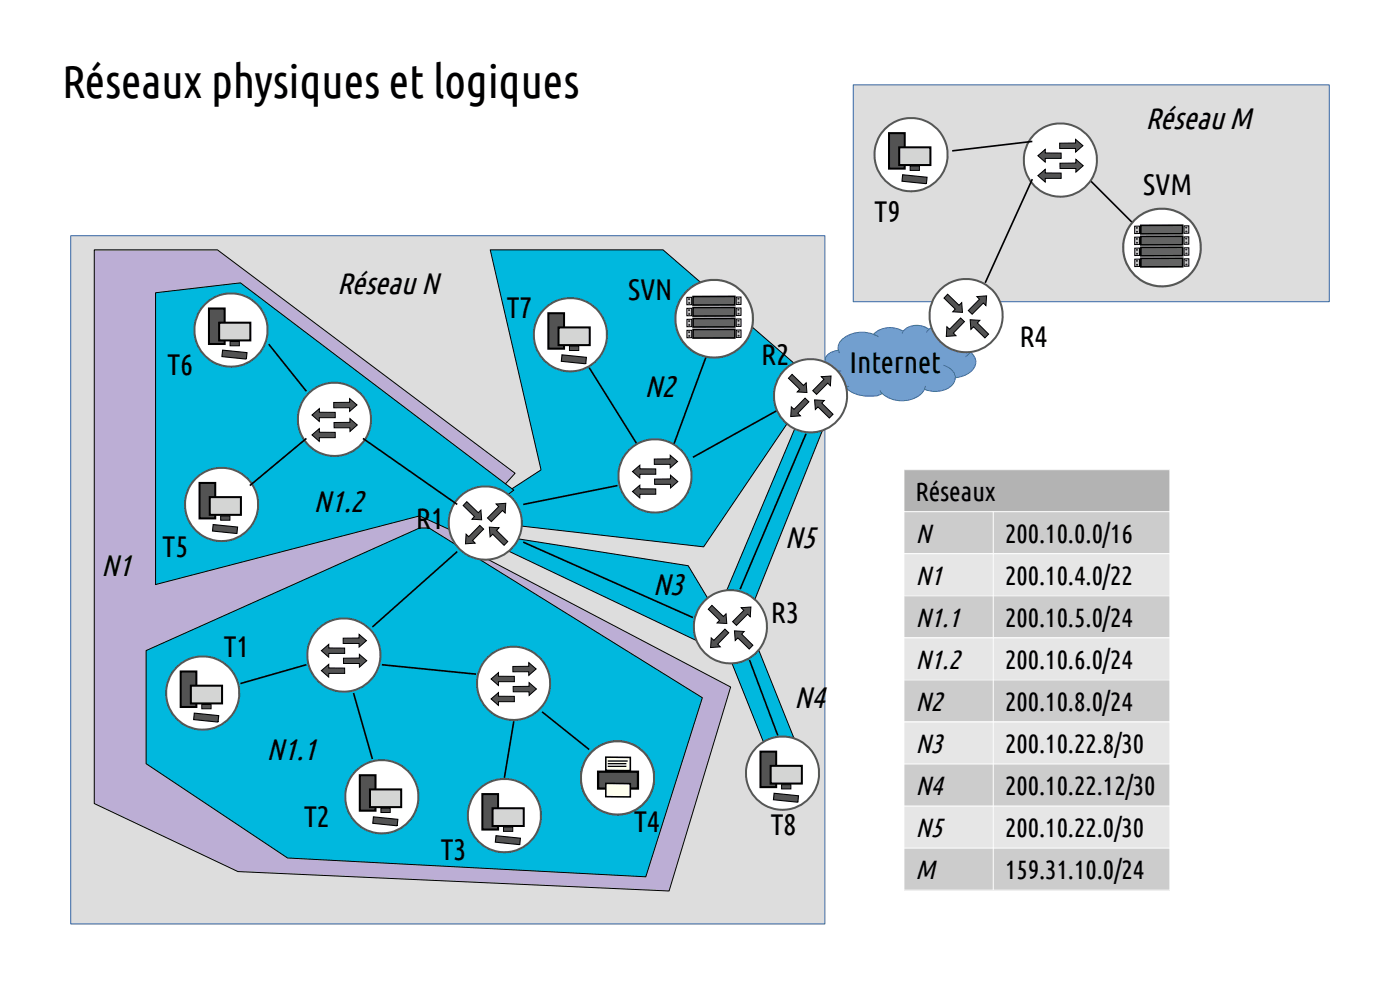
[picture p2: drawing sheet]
<svg xmlns="http://www.w3.org/2000/svg" width="297mm" height="210mm" viewBox="0 0 297 210" stroke-linecap="round" stroke-linejoin="round" font-family="sans-serif">
<defs><g id="words">
<text font-size="9.9" x="13.2" y="20.7">Réseaux physiques et logiques</text>
<g font-size="6.6">
<text x="243" y="27.5">Réseau M</text>
<text x="71.5" y="62.4">Réseau N</text>
<text x="136.7" y="84.2">N2</text>
<text x="66.5" y="108.7">N1.2</text>
<text x="166.5" y="116.2">N5</text>
<text x="21.5" y="122.2">N1</text>
<text x="138.5" y="126.2">N3</text>
<text x="168.5" y="150.2">N4</text>
<text x="56.5" y="161.2">N1.1</text>
</g>
<g font-size="6.3">
<text x="242.5" y="41.5">SVM</text>
<text x="185.5" y="47.2">T9</text>
<text x="133.2" y="63.6">SVN</text>
<text x="107.5" y="67.4">T7</text>
<text x="161.5" y="77.4">R2</text>
<text x="216.2" y="73.6">R4</text>
<text x="35.5" y="79.5">T6</text>
<text x="180.2" y="79">Internet</text>
<text x="88.2" y="112.2">R1</text>
<text x="34.5" y="118.2">T5</text>
<text x="163.5" y="132.2">R3</text>
<text x="47.5" y="139.4">T1</text>
<text x="64.5" y="175.4">T2</text>
<text x="134.5" y="176.4">T4</text>
<text x="163.5" y="177.2">T8</text>
<text x="93.5" y="182.4">T3</text>
</g>
<g font-size="5.8">
<text x="194.2" y="115.1">N</text>
<text x="194.2" y="124">N1</text>
<text x="194.2" y="132.9">N1.1</text>
<text x="194.2" y="141.9">N1.2</text>
<text x="194.2" y="150.8">N2</text>
<text x="194.2" y="159.7">N3</text>
<text x="194.2" y="168.6">N4</text>
<text x="194.2" y="177.5">N5</text>
<text x="194.2" y="186.4">M</text>
</g>
<g font-size="5.6">
<text x="194.2" y="106.2">Réseaux</text>
<text x="213.2" y="115.1">200.10.0.0/16</text>
<text x="213.2" y="124">200.10.4.0/22</text>
<text x="213.2" y="132.9">200.10.5.0/24</text>
<text x="213.2" y="141.9">200.10.6.0/24</text>
<text x="213.2" y="150.8">200.10.8.0/24</text>
<text x="213.2" y="159.7">200.10.22.8/30</text>
<text x="213.2" y="168.6">200.10.22.12/30</text>
<text x="213.2" y="177.5">200.10.22.0/30</text>
<text x="213.2" y="186.4">159.31.10.0/24</text>
</g>
</g></defs>
<path d="M178.8 71.9a6.7 6.7 0 0 1 6.5-1 5.1 5.1 0 0 1 6.3-.6 4.1 4.1 0 0 1 5.4-.4 4.6 4.6 0 0 1 6.1 .6l.2 .5a2.86 2.86 0 0 1 2.8 3.2l-.2 .5a2.53 2.53 0 0 1-.1 4.3 6.2 6.2 0 0 1-3.2 1.1 3.3 3.3 0 0 1-3.4 2.9h-1.8l-1.3-.4a5.8 5.8 0 0 1-6.8 2.1l-1.2-.5-.9-.7-.4 .1a7.5 7.5 0 0 1-7.5-1.5 3.3 3.3 0 0 1-3.5-1.7 1.8 1.8 0 0 1 .8-2 1.91 1.91 0 0 1-1.6-1.9 1.91 1.91 0 0 1 1.6-1.9l1.3-.3a2.32 2.32 0 0 1 .9-2.4z" fill-rule="evenodd" fill="#729fcf"/>
<path d="M176.6 78.4l1 .3h.9M177.9 74.3l.2 .6M178.8 71.9a6.7 6.7 0 0 1 6.5-1 5.1 5.1 0 0 1 6.3-.6 4.1 4.1 0 0 1 5.4-.4 4.6 4.6 0 0 1 6.1 .6l.2 .5a2.86 2.86 0 0 1 2.8 3.2l-.2 .5a2.53 2.53 0 0 1-.1 4.3 6.2 6.2 0 0 1-3.2 1.1 3.3 3.3 0 0 1-3.4 2.9h-1.8l-1.3-.4a5.8 5.8 0 0 1-6.8 2.1l-1.2-.5-.9-.7-.4 .1a7.5 7.5 0 0 1-7.5-1.5 3.3 3.3 0 0 1-3.5-1.7 1.8 1.8 0 0 1 .8-2 1.91 1.91 0 0 1-1.6-1.9 1.91 1.91 0 0 1 1.6-1.9l1.3-.3a2.32 2.32 0 0 1 .9-2.4zM185.3 70.9l1.1 .6M191.6 70.3l-.3 .5M197 69.9l-.4 .6M200.2 77.5a3.1 3.1 0 0 1 2.5 2.6M203.3 71l.1 .5M205.9 74.7l-1.1 1M180.1 81.9l-.8 .2M186.7 82.8l.5 .7M196.3 81.9l-.2 .7" fill="none" stroke="#3465a4" stroke-width=".21"/>
<path d="M15 50h160v146h-160z" fill-rule="evenodd" fill="#ddd"/>
<path d="M15 50h160v146h-160z" fill="none" stroke="#3465a4" stroke-width=".21"/>
<path d="M20 53h26.1l63.2 47.4-13.1 14.4 58.8 30.9-13.1 43.3-91.4-4.1-30.5-14.4z" fill-rule="evenodd" fill="#bcaed5"/>
<path d="M20 53h26.1l63.2 47.4-13.1 14.4 58.8 30.9-13.1 43.3-91.4-4.1-30.5-14.4z" fill="none" stroke="#000" stroke-width=".21"/>
<path d="M169 90h6l-16 40-6-2z" fill-rule="evenodd" fill="#00b8de"/>
<path d="M169 90h6l-16 40-6-2z" fill="none" stroke="#000" stroke-width=".21"/>
<path d="M155 140l6-2 8 20-6 2z" fill-rule="evenodd" fill="#00b8de"/>
<path d="M155 140l6-2 8 20-6 2z" fill="none" stroke="#000" stroke-width=".21"/>
<path d="M106 116l2-2 38 6 6 10-4 6z" fill-rule="evenodd" fill="#00b8de"/>
<path d="M106 116l2-2 38 6 6 10-4 6z" fill="none" stroke="#000" stroke-width=".21"/>
<path d="M104 53h36.7l32.3 28-23.7 35-41-4.7-4.3-4.6 10.8-7z" fill-rule="evenodd" fill="#00b8de"/>
<path d="M104 53h36.7l32.3 28-23.7 35-41-4.7-4.3-4.6 10.8-7z" fill="none" stroke="#000" stroke-width=".21"/>
<path d="M33 62.1l18-2.1 58 44-12 9.1-8-3.7-56 14.6z" fill-rule="evenodd" fill="#00b8de"/>
<path d="M33 62.1l18-2.1 58 44-12 9.1-8-3.7-56 14.6z" fill="none" stroke="#000" stroke-width=".21"/>
<path d="M31 138l58-26h2l58 36-12 38-76-4-30-20z" fill-rule="evenodd" fill="#00b8de"/>
<path d="M31 138l58-26h2l58 36-12 38-76-4-30-20z" fill="none" stroke="#000" stroke-width=".21"/>
<circle cx="43" cy="147" r="7.8" fill="#fff"/>
<circle cx="43" cy="147" r="7.8" fill="none" stroke="#555854" stroke-width=".43"/>
<path d="M38.3 142.4h3.4v7.6h-3.4z" fill-rule="evenodd" fill="#535353"/>
<path d="M38.3 142.4h3.4v7.6h-3.4z" fill="none" stroke="#000" stroke-width=".43"/>
<path d="M40.5 145.5h6.6v3.7h-6.6z" fill-rule="evenodd" fill="#d4d5d4"/>
<path d="M40.5 145.5h6.6v3.7h-6.6z" fill="none" stroke="#000" stroke-width=".43"/>
<path d="M41.2 151.3l5.2 .5-.1 1.4-5.2-.6z" fill-rule="evenodd" fill="#535353"/>
<path d="M41.2 151.3l5.2 .5-.1 1.4-5.2-.6z" fill="none" stroke="#000" stroke-width=".23"/>
<path d="M42.8 149.4h2v1h-2z" fill-rule="evenodd" fill="#535353"/>
<path d="M42.8 149.4h2v1h-2z" fill="none" stroke="#000" stroke-width=".21"/>
<path d="M57 73l8 10" fill="none" stroke="#000" stroke-width=".35"/>
<circle cx="73" cy="139" r="7.8" fill="#fff"/>
<circle cx="73" cy="139" r="7.8" fill="none" stroke="#555854" stroke-width=".43"/>
<path d="M72.9 139.6h3.3v-.8l1.6 1.4-1.5 1.3-.1-.8h-3.3z" fill-rule="evenodd" fill="#535353"/>
<path d="M72.9 139.6h3.3v-.8l1.6 1.4-1.5 1.3-.1-.8h-3.3z" fill="none" stroke="#000" stroke-width=".21"/>
<path d="M68.2 138l1.5-1.3 .1 .8h3.3v1.1h-3.3l-.1 .8z" fill-rule="evenodd" fill="#535353"/>
<path d="M68.2 138l1.5-1.3 .1 .8h3.3v1.1h-3.3l-.1 .8z" fill="none" stroke="#000" stroke-width=".21"/>
<path d="M68.2 142.3l1.5-1.4 .1 .8h3.3v1.1h-3.3l-.1 .8z" fill-rule="evenodd" fill="#535353"/>
<path d="M68.2 142.3l1.5-1.4 .1 .8h3.3v1.1h-3.3l-.1 .8z" fill="none" stroke="#000" stroke-width=".21"/>
<path d="M72.8 135.4l3.4-.1v-.7l1.5 1.3-1.5 1.4v-.8h-3.4z" fill-rule="evenodd" fill="#535353"/>
<path d="M72.8 135.4l3.4-.1v-.7l1.5 1.3-1.5 1.4v-.8h-3.4z" fill="none" stroke="#000" stroke-width=".21"/>
<circle cx="103" cy="111" r="7.8" fill="#fff"/>
<circle cx="103" cy="111" r="7.8" fill="none" stroke="#555854" stroke-width=".43"/>
<path d="M98.9 113.3l.5 .5 2.4-2.3 .8 .7-2.4 2.5 .6 .5-2.1 .2z" fill-rule="evenodd" fill="#535353"/>
<path d="M98.9 113.3l.5 .5 2.4-2.3 .8 .7-2.4 2.5 .6 .5-2.1 .2z" fill="none" stroke="#000" stroke-width=".21"/>
<path d="M105.2 106.9l2.1-.1-.1 2-.6-.5-2.4 2.4-.8-.8 2.4-2.4z" fill-rule="evenodd" fill="#535353"/>
<path d="M105.2 106.9l2.1-.1-.1 2-.6-.5-2.4 2.4-.8-.8 2.4-2.4z" fill="none" stroke="#000" stroke-width=".21"/>
<path d="M103.8 111.8l2.1 .2-.6 .5 2.4 2.4-.8 .8-2.4-2.4-.5 .6z" fill-rule="evenodd" fill="#535353"/>
<path d="M103.8 111.8l2.1 .2-.6 .5 2.4 2.4-.8 .8-2.4-2.4-.5 .6z" fill="none" stroke="#000" stroke-width=".21"/>
<path d="M99 106.4l2.5 2.4 .5-.6 .2 2.1-2.1-.2 .5-.5-2.3-2.4z" fill-rule="evenodd" fill="#535353"/>
<path d="M99 106.4l2.5 2.4 .5-.6 .2 2.1-2.1-.2 .5-.5-2.3-2.4z" fill="none" stroke="#000" stroke-width=".21"/>
<circle cx="81" cy="169" r="7.8" fill="#fff"/>
<circle cx="81" cy="169" r="7.8" fill="none" stroke="#555854" stroke-width=".43"/>
<path d="M76.3 164.4h3.4v7.6h-3.4z" fill-rule="evenodd" fill="#535353"/>
<path d="M76.3 164.4h3.4v7.6h-3.4z" fill="none" stroke="#000" stroke-width=".43"/>
<path d="M78.5 167.5h6.6v3.7h-6.6z" fill-rule="evenodd" fill="#d4d5d4"/>
<path d="M78.5 167.5h6.6v3.7h-6.6z" fill="none" stroke="#000" stroke-width=".43"/>
<path d="M79.2 173.3l5.2 .5-.1 1.4-5.2-.6z" fill-rule="evenodd" fill="#535353"/>
<path d="M79.2 173.3l5.2 .5-.1 1.4-5.2-.6z" fill="none" stroke="#000" stroke-width=".23"/>
<path d="M80.8 171.4h2v1h-2z" fill-rule="evenodd" fill="#535353"/>
<path d="M80.8 171.4h2v1h-2z" fill="none" stroke="#000" stroke-width=".21"/>
<circle cx="109" cy="145" r="7.8" fill="#fff"/>
<circle cx="109" cy="145" r="7.8" fill="none" stroke="#555854" stroke-width=".43"/>
<path d="M108.9 145.6h3.3v-.8l1.6 1.4-1.5 1.3-.1-.8h-3.3z" fill-rule="evenodd" fill="#535353"/>
<path d="M108.9 145.6h3.3v-.8l1.6 1.4-1.5 1.3-.1-.8h-3.3z" fill="none" stroke="#000" stroke-width=".21"/>
<path d="M104.2 144l1.5-1.3 .1 .8h3.3v1.1h-3.3l-.1 .8z" fill-rule="evenodd" fill="#535353"/>
<path d="M104.2 144l1.5-1.3 .1 .8h3.3v1.1h-3.3l-.1 .8z" fill="none" stroke="#000" stroke-width=".21"/>
<path d="M104.2 148.3l1.5-1.4 .1 .8h3.3v1.1h-3.3l-.1 .8z" fill-rule="evenodd" fill="#535353"/>
<path d="M104.2 148.3l1.5-1.4 .1 .8h3.3v1.1h-3.3l-.1 .8z" fill="none" stroke="#000" stroke-width=".21"/>
<path d="M108.8 141.4l3.4-.1v-.7l1.5 1.3-1.5 1.4v-.8h-3.4z" fill-rule="evenodd" fill="#535353"/>
<path d="M108.8 141.4l3.4-.1v-.7l1.5 1.3-1.5 1.4v-.8h-3.4z" fill="none" stroke="#000" stroke-width=".21"/>
<circle cx="107" cy="173" r="7.8" fill="#fff"/>
<circle cx="107" cy="173" r="7.8" fill="none" stroke="#555854" stroke-width=".43"/>
<path d="M102.3 168.4h3.4v7.6h-3.4z" fill-rule="evenodd" fill="#535353"/>
<path d="M102.3 168.4h3.4v7.6h-3.4z" fill="none" stroke="#000" stroke-width=".43"/>
<path d="M104.5 171.5h6.6v3.7h-6.6z" fill-rule="evenodd" fill="#d4d5d4"/>
<path d="M104.5 171.5h6.6v3.7h-6.6z" fill="none" stroke="#000" stroke-width=".43"/>
<path d="M105.2 177.3l5.2 .5-.1 1.4-5.2-.6z" fill-rule="evenodd" fill="#535353"/>
<path d="M105.2 177.3l5.2 .5-.1 1.4-5.2-.6z" fill="none" stroke="#000" stroke-width=".23"/>
<path d="M106.8 175.4h2v1h-2z" fill-rule="evenodd" fill="#535353"/>
<path d="M106.8 175.4h2v1h-2z" fill="none" stroke="#000" stroke-width=".21"/>
<circle cx="71" cy="89" r="7.8" fill="#fff"/>
<circle cx="71" cy="89" r="7.8" fill="none" stroke="#555854" stroke-width=".43"/>
<path d="M70.9 89.6h3.3v-.8l1.6 1.4-1.6 1.3v-.8h-3.3z" fill-rule="evenodd" fill="#535353"/>
<path d="M70.9 89.6h3.3v-.8l1.6 1.4-1.6 1.3v-.8h-3.3z" fill="none" stroke="#000" stroke-width=".21"/>
<path d="M66.2 88l1.5-1.3v.8h3.4v1.1h-3.4v.8z" fill-rule="evenodd" fill="#535353"/>
<path d="M66.2 88l1.5-1.3v.8h3.4v1.1h-3.4v.8z" fill="none" stroke="#000" stroke-width=".21"/>
<path d="M66.2 92.3l1.5-1.4v.8h3.4v1.1h-3.4v.8z" fill-rule="evenodd" fill="#535353"/>
<path d="M66.2 92.3l1.5-1.4v.8h3.4v1.1h-3.4v.8z" fill="none" stroke="#000" stroke-width=".21"/>
<path d="M70.8 85.4l3.4-.1v-.7l1.5 1.3-1.5 1.4v-.8h-3.4z" fill-rule="evenodd" fill="#535353"/>
<path d="M70.8 85.4l3.4-.1v-.7l1.5 1.3-1.5 1.4v-.8h-3.4z" fill="none" stroke="#000" stroke-width=".21"/>
<circle cx="47" cy="107" r="7.8" fill="#fff"/>
<circle cx="47" cy="107" r="7.8" fill="none" stroke="#555854" stroke-width=".43"/>
<path d="M42.3 102.4h3.4v7.6h-3.4z" fill-rule="evenodd" fill="#535353"/>
<path d="M42.3 102.4h3.4v7.6h-3.4z" fill="none" stroke="#000" stroke-width=".43"/>
<path d="M44.5 105.5h6.6v3.7h-6.6z" fill-rule="evenodd" fill="#d4d5d4"/>
<path d="M44.5 105.5h6.6v3.7h-6.6z" fill="none" stroke="#000" stroke-width=".43"/>
<path d="M45.2 111.3l5.2 .5-.1 1.4-5.2-.6z" fill-rule="evenodd" fill="#535353"/>
<path d="M45.2 111.3l5.2 .5-.1 1.4-5.2-.6z" fill="none" stroke="#000" stroke-width=".23"/>
<path d="M46.8 109.4h2v1h-2z" fill-rule="evenodd" fill="#535353"/>
<path d="M46.8 109.4h2v1h-2z" fill="none" stroke="#000" stroke-width=".21"/>
<circle cx="49" cy="70" r="7.8" fill="#fff"/>
<circle cx="49" cy="70" r="7.8" fill="none" stroke="#555854" stroke-width=".43"/>
<path d="M44.3 65.4h3.4v7.6h-3.4z" fill-rule="evenodd" fill="#535353"/>
<path d="M44.3 65.4h3.4v7.6h-3.4z" fill="none" stroke="#000" stroke-width=".43"/>
<path d="M46.5 68.5h6.6v3.7h-6.6z" fill-rule="evenodd" fill="#d4d5d4"/>
<path d="M46.5 68.5h6.6v3.7h-6.6z" fill="none" stroke="#000" stroke-width=".43"/>
<path d="M47.2 74.3l5.2 .5-.1 1.4-5.2-.6z" fill-rule="evenodd" fill="#535353"/>
<path d="M47.2 74.3l5.2 .5-.1 1.4-5.2-.6z" fill="none" stroke="#000" stroke-width=".23"/>
<path d="M48.8 72.4h2v1h-2z" fill-rule="evenodd" fill="#535353"/>
<path d="M48.8 72.4h2v1h-2z" fill="none" stroke="#000" stroke-width=".21"/>
<path d="M65 93l-12 10M77 93l20 14M97 117l-18 16M65 141l-14 4M75 147l4 14M81 141l20 2M109 153l-2 12" fill="none" stroke="#000" stroke-width=".35"/>
<circle cx="131" cy="165" r="7.8" fill="#fff"/>
<circle cx="131" cy="165" r="7.8" fill="none" stroke="#555854" stroke-width=".43"/>
<path d="M126.9 163.7h8.4v3.6h-8.4z" fill-rule="evenodd" fill="#535353"/>
<path d="M126.9 163.7h8.4v3.6h-8.4z" fill="none" stroke="#000" stroke-width=".47"/>
<path d="M128.5 160.6l5.2 .1v2.8l-5.2-.1z" fill-rule="evenodd" fill="#ffffef"/>
<path d="M128.5 160.6l5.2 .1v2.8l-5.2-.1z" fill="none" stroke="#000" stroke-width=".33"/>
<path d="M128.9 161.4h4.3" fill="none" stroke="#000" stroke-width=".28"/>
<path d="M128.9 162h4M128.9 162.6h4" fill="none" stroke="#000" stroke-width=".27"/>
<path d="M128.5 166.2h5.2v2.8h-5.2z" fill-rule="evenodd" fill="#ffffef"/>
<path d="M128.5 166.2h5.2v2.8h-5.2z" fill="none" stroke="#000" stroke-width=".33"/>
<path d="M115 151l10 8" fill="none" stroke="#000" stroke-width=".35"/>
<circle cx="139" cy="101" r="7.8" fill="#fff"/>
<circle cx="139" cy="101" r="7.8" fill="none" stroke="#555854" stroke-width=".43"/>
<path d="M138.9 101.6h3.3v-.8l1.6 1.4-1.6 1.3v-.8h-3.3z" fill-rule="evenodd" fill="#535353"/>
<path d="M138.9 101.6h3.3v-.8l1.6 1.4-1.6 1.3v-.8h-3.3z" fill="none" stroke="#000" stroke-width=".21"/>
<path d="M134.2 100l1.5-1.3v.8h3.4v1.1h-3.4v.8z" fill-rule="evenodd" fill="#535353"/>
<path d="M134.2 100l1.5-1.3v.8h3.4v1.1h-3.4v.8z" fill="none" stroke="#000" stroke-width=".21"/>
<path d="M134.2 104.3l1.5-1.4v.8h3.4v1.1h-3.4v.8z" fill-rule="evenodd" fill="#535353"/>
<path d="M134.2 104.3l1.5-1.4v.8h3.4v1.1h-3.4v.8z" fill="none" stroke="#000" stroke-width=".21"/>
<path d="M138.8 97.4l3.4-.1v-.7l1.5 1.3-1.5 1.4v-.8h-3.4z" fill-rule="evenodd" fill="#535353"/>
<path d="M138.8 97.4l3.4-.1v-.7l1.5 1.3-1.5 1.4v-.8h-3.4z" fill="none" stroke="#000" stroke-width=".21"/>
<circle cx="121" cy="71" r="7.8" fill="#fff"/>
<circle cx="121" cy="71" r="7.8" fill="none" stroke="#555854" stroke-width=".43"/>
<path d="M116.3 66.4h3.4v7.6h-3.4z" fill-rule="evenodd" fill="#535353"/>
<path d="M116.3 66.4h3.4v7.6h-3.4z" fill="none" stroke="#000" stroke-width=".43"/>
<path d="M118.5 69.5h6.6v3.7h-6.6z" fill-rule="evenodd" fill="#d4d5d4"/>
<path d="M118.5 69.5h6.6v3.7h-6.6z" fill="none" stroke="#000" stroke-width=".43"/>
<path d="M119.2 75.3l5.2 .5-.1 1.4-5.2-.6z" fill-rule="evenodd" fill="#535353"/>
<path d="M119.2 75.3l5.2 .5-.1 1.4-5.2-.6z" fill="none" stroke="#000" stroke-width=".23"/>
<path d="M120.8 73.4h2v1h-2z" fill-rule="evenodd" fill="#535353"/>
<path d="M120.8 73.4h2v1h-2z" fill="none" stroke="#000" stroke-width=".21"/>
<path d="M125 78l10 16M165 87l-18 10M131 103l-20 4" fill="none" stroke="#000" stroke-width=".35"/>
<circle cx="155" cy="133" r="7.8" fill="#fff"/>
<circle cx="155" cy="133" r="7.8" fill="none" stroke="#555854" stroke-width=".43"/>
<path d="M150.9 135.3l.5 .5 2.4-2.3 .8 .7-2.3 2.5 .5 .5-2 .2z" fill-rule="evenodd" fill="#535353"/>
<path d="M150.9 135.3l.5 .5 2.4-2.3 .8 .7-2.3 2.5 .5 .5-2 .2z" fill="none" stroke="#000" stroke-width=".21"/>
<path d="M157.2 128.9l2.1-.1-.1 2-.6-.5-2.4 2.4-.8-.8 2.4-2.4z" fill-rule="evenodd" fill="#535353"/>
<path d="M157.2 128.9l2.1-.1-.1 2-.6-.5-2.4 2.4-.8-.8 2.4-2.4z" fill="none" stroke="#000" stroke-width=".21"/>
<path d="M155.8 133.8l2.1 .2-.6 .5 2.4 2.4-.8 .8-2.4-2.4-.5 .6z" fill-rule="evenodd" fill="#535353"/>
<path d="M155.8 133.8l2.1 .2-.6 .5 2.4 2.4-.8 .8-2.4-2.4-.5 .6z" fill="none" stroke="#000" stroke-width=".21"/>
<path d="M151 128.4l2.5 2.4 .5-.6 .2 2.1-2.1-.2 .6-.5-2.4-2.4z" fill-rule="evenodd" fill="#535353"/>
<path d="M151 128.4l2.5 2.4 .5-.6 .2 2.1-2.1-.2 .6-.5-2.4-2.4z" fill="none" stroke="#000" stroke-width=".21"/>
<path d="M171 92l-14 33M111 115l36 16" fill="none" stroke="#000" stroke-width=".35"/>
<circle cx="166" cy="164" r="7.8" fill="#fff"/>
<circle cx="166" cy="164" r="7.8" fill="none" stroke="#555854" stroke-width=".43"/>
<path d="M161.3 159.4h3.4v7.6h-3.4z" fill-rule="evenodd" fill="#535353"/>
<path d="M161.3 159.4h3.4v7.6h-3.4z" fill="none" stroke="#000" stroke-width=".43"/>
<path d="M163.5 162.5h6.6v3.7h-6.6z" fill-rule="evenodd" fill="#d4d5d4"/>
<path d="M163.5 162.5h6.6v3.7h-6.6z" fill="none" stroke="#000" stroke-width=".43"/>
<path d="M164.2 168.3l5.2 .5-.1 1.4-5.2-.6z" fill-rule="evenodd" fill="#535353"/>
<path d="M164.2 168.3l5.2 .5-.1 1.4-5.2-.6z" fill="none" stroke="#000" stroke-width=".23"/>
<path d="M165.8 166.4h2v1h-2z" fill-rule="evenodd" fill="#535353"/>
<path d="M165.8 166.4h2v1h-2z" fill="none" stroke="#000" stroke-width=".21"/>
<path d="M159 140l6 16" fill="none" stroke="#000" stroke-width=".35"/>
<circle cx="172" cy="84" r="7.8" fill="#fff"/>
<circle cx="172" cy="84" r="7.8" fill="none" stroke="#555854" stroke-width=".43"/>
<path d="M167.9 86.3l.5 .5 2.4-2.3 .8 .7-2.3 2.5 .5 .5-2 .2z" fill-rule="evenodd" fill="#535353"/>
<path d="M167.9 86.3l.5 .5 2.4-2.3 .8 .7-2.3 2.5 .5 .5-2 .2z" fill="none" stroke="#000" stroke-width=".21"/>
<path d="M174.2 79.9l2.1-.1-.1 2-.6-.5-2.4 2.4-.8-.8 2.4-2.4z" fill-rule="evenodd" fill="#535353"/>
<path d="M174.2 79.9l2.1-.1-.1 2-.6-.5-2.4 2.4-.8-.8 2.4-2.4z" fill="none" stroke="#000" stroke-width=".21"/>
<path d="M172.8 84.8l2.1 .2-.6 .5 2.4 2.4-.8 .8-2.4-2.4-.5 .6z" fill-rule="evenodd" fill="#535353"/>
<path d="M172.8 84.8l2.1 .2-.6 .5 2.4 2.4-.8 .8-2.4-2.4-.5 .6z" fill="none" stroke="#000" stroke-width=".21"/>
<path d="M168 79.4l2.5 2.4 .5-.6 .2 2.1-2.1-.2 .6-.5-2.4-2.4z" fill-rule="evenodd" fill="#535353"/>
<path d="M168 79.4l2.5 2.4 .5-.6 .2 2.1-2.1-.2 .6-.5-2.4-2.4z" fill="none" stroke="#000" stroke-width=".21"/>
<path d="M191.7 99.6h56.5v8.9h-56.5z" fill-rule="evenodd" fill="#b3b3b3"/>
<g fill="#ccc">
<path d="M191.7 108.5h19v9h-19z" fill-rule="evenodd"/>
<path d="M210.7 108.5h37.5v9h-37.5z" fill-rule="evenodd"/>
</g>
<g fill="#e6e6e6">
<path d="M191.7 117.5h19v8.9h-19z" fill-rule="evenodd"/>
<path d="M210.7 117.5h37.5v8.9h-37.5z" fill-rule="evenodd"/>
</g>
<g fill="#ccc">
<path d="M191.7 126.4h19v8.9h-19z" fill-rule="evenodd"/>
<path d="M210.7 126.4h37.5v8.9h-37.5z" fill-rule="evenodd"/>
</g>
<g fill="#e6e6e6">
<path d="M191.7 135.3h19v8.9h-19z" fill-rule="evenodd"/>
<path d="M210.7 135.3h37.5v8.9h-37.5z" fill-rule="evenodd"/>
</g>
<g fill="#ccc">
<path d="M191.7 144.2h19v8.9h-19z" fill-rule="evenodd"/>
<path d="M210.7 144.2h37.5v8.9h-37.5z" fill-rule="evenodd"/>
</g>
<g fill="#e6e6e6">
<path d="M191.7 153.1h19v9h-19z" fill-rule="evenodd"/>
<path d="M210.7 153.1h37.5v9h-37.5z" fill-rule="evenodd"/>
</g>
<g fill="#ccc">
<path d="M191.7 162.1h19v8.9h-19z" fill-rule="evenodd"/>
<path d="M210.7 162.1h37.5v8.9h-37.5z" fill-rule="evenodd"/>
</g>
<g fill="#e6e6e6">
<path d="M191.7 171h19v8.9h-19z" fill-rule="evenodd"/>
<path d="M210.7 171h37.5v8.9h-37.5z" fill-rule="evenodd"/>
</g>
<g fill="#ccc">
<path d="M191.7 179.9h19v8.9h-19z" fill-rule="evenodd"/>
<path d="M210.7 179.9h37.5v8.9h-37.5z" fill-rule="evenodd"/>
</g>
<g fill="none" stroke="#fff" stroke-width=".21">
<path d="M248.2 99.6v89.2M248.2 99.6h-56.5v89.2M191.7 108.5h56.5M191.7 117.5h56.5M210.7 108.5v80.3M191.7 126.4h56.5M191.7 135.3h56.5M191.7 144.2h56.5M191.7 153.1h56.5M191.7 162.1h56.5M191.7 171h56.5M191.7 179.9h56.5"/>
<path d="M191.7 188.8h56.5"/>
</g>
<path d="M181 18h101v46h-101z" fill-rule="evenodd" fill="#ddd"/>
<path d="M181 18h101v46h-101z" fill="none" stroke="#3465a4" stroke-width=".21"/>
<path d="M231 38l10 10" fill="none" stroke="#000" stroke-width=".35"/>
<circle cx="225" cy="34" r="7.8" fill="#fff"/>
<circle cx="225" cy="34" r="7.8" fill="none" stroke="#555854" stroke-width=".43"/>
<path d="M224.9 34.6h3.3v-.8l1.6 1.4-1.5 1.3-.1-.8h-3.3z" fill-rule="evenodd" fill="#535353"/>
<path d="M224.9 34.6h3.3v-.8l1.6 1.4-1.5 1.3-.1-.8h-3.3z" fill="none" stroke="#000" stroke-width=".21"/>
<path d="M220.2 33l1.5-1.3 .1 .8h3.3v1.1h-3.3l-.1 .8z" fill-rule="evenodd" fill="#535353"/>
<path d="M220.2 33l1.5-1.3 .1 .8h3.3v1.1h-3.3l-.1 .8z" fill="none" stroke="#000" stroke-width=".21"/>
<path d="M220.2 37.3l1.5-1.4 .1 .8h3.3v1.1h-3.3l-.1 .8z" fill-rule="evenodd" fill="#535353"/>
<path d="M220.2 37.3l1.5-1.4 .1 .8h3.3v1.1h-3.3l-.1 .8z" fill="none" stroke="#000" stroke-width=".21"/>
<path d="M224.8 30.4l3.4-.1v-.7l1.5 1.3-1.5 1.4v-.8h-3.4z" fill-rule="evenodd" fill="#535353"/>
<path d="M224.8 30.4l3.4-.1v-.7l1.5 1.3-1.5 1.4v-.8h-3.4z" fill="none" stroke="#000" stroke-width=".21"/>
<circle cx="193.3" cy="32.8" r="7.8" fill="#fff"/>
<circle cx="193.3" cy="32.8" r="7.8" fill="none" stroke="#555854" stroke-width=".43"/>
<path d="M188.6 28.2h3.3v7.6h-3.3z" fill-rule="evenodd" fill="#535353"/>
<path d="M188.6 28.2h3.3v7.6h-3.3z" fill="none" stroke="#000" stroke-width=".43"/>
<path d="M190.8 31.3h6.6v3.7h-6.6z" fill-rule="evenodd" fill="#d4d5d4"/>
<path d="M190.8 31.3h6.6v3.7h-6.6z" fill="none" stroke="#000" stroke-width=".43"/>
<path d="M191.5 37.1l5.2 .5-.2 1.4-5.2-.6z" fill-rule="evenodd" fill="#535353"/>
<path d="M191.5 37.1l5.2 .5-.2 1.4-5.2-.6z" fill="none" stroke="#000" stroke-width=".23"/>
<path d="M193.1 35.2h2v1h-2z" fill-rule="evenodd" fill="#535353"/>
<path d="M193.1 35.2h2v1h-2z" fill="none" stroke="#000" stroke-width=".21"/>
<path d="M219 38l-10 22M219 30l-17 2" fill="none" stroke="#000" stroke-width=".35"/>
<circle cx="205" cy="67" r="7.8" fill="#fff"/>
<circle cx="205" cy="67" r="7.8" fill="none" stroke="#555854" stroke-width=".43"/>
<path d="M200.9 69.3l.5 .5 2.4-2.3 .8 .7-2.4 2.5 .6 .5-2.1 .2z" fill-rule="evenodd" fill="#535353"/>
<path d="M200.9 69.3l.5 .5 2.4-2.3 .8 .7-2.4 2.5 .6 .5-2.1 .2z" fill="none" stroke="#000" stroke-width=".21"/>
<path d="M207.2 62.9l2.1-.1-.1 2-.6-.5-2.4 2.4-.8-.8 2.4-2.4z" fill-rule="evenodd" fill="#535353"/>
<path d="M207.2 62.9l2.1-.1-.1 2-.6-.5-2.4 2.4-.8-.8 2.4-2.4z" fill="none" stroke="#000" stroke-width=".21"/>
<path d="M205.8 67.8l2.1 .2-.6 .5 2.4 2.4-.8 .8-2.4-2.4-.5 .6z" fill-rule="evenodd" fill="#535353"/>
<path d="M205.8 67.8l2.1 .2-.6 .5 2.4 2.4-.8 .8-2.4-2.4-.5 .6z" fill="none" stroke="#000" stroke-width=".21"/>
<path d="M201 62.4l2.5 2.4 .5-.6 .2 2.1-2.1-.2 .6-.5-2.4-2.4z" fill-rule="evenodd" fill="#535353"/>
<path d="M201 62.4l2.5 2.4 .5-.6 .2 2.1-2.1-.2 .6-.5-2.4-2.4z" fill="none" stroke="#000" stroke-width=".21"/>
<circle cx="131" cy="165" r="7.8" fill="#fff"/>
<circle cx="131" cy="165" r="7.8" fill="none" stroke="#555854" stroke-width=".43"/>
<path d="M126.9 163.7h8.4v3.6h-8.4z" fill-rule="evenodd" fill="#535353"/>
<path d="M126.9 163.7h8.4v3.6h-8.4z" fill="none" stroke="#000" stroke-width=".47"/>
<path d="M128.5 160.6l5.2 .1v2.8l-5.2-.1z" fill-rule="evenodd" fill="#ffffef"/>
<path d="M128.5 160.6l5.2 .1v2.8l-5.2-.1z" fill="none" stroke="#000" stroke-width=".33"/>
<path d="M128.9 161.4h4.3" fill="none" stroke="#000" stroke-width=".28"/>
<path d="M128.9 162h4M128.9 162.6h4" fill="none" stroke="#000" stroke-width=".27"/>
<path d="M128.5 166.2h5.2v2.8h-5.2z" fill-rule="evenodd" fill="#ffffef"/>
<path d="M128.5 166.2h5.2v2.8h-5.2z" fill="none" stroke="#000" stroke-width=".33"/>
<circle cx="246.5" cy="52.5" r="8.2" fill="#fff"/>
<circle cx="246.5" cy="52.5" r="8.2" fill="none" stroke="#555854" stroke-width=".45"/>
<path d="M242 54.8h8.9v1.8h-8.9z" fill-rule="evenodd" fill="#646464"/>
<path d="M242 54.8h8.9v1.8h-8.9z" fill="none" stroke="#000" stroke-width=".34"/>
<path d="M240.7 55h1v1.5l-1 .1z" fill-rule="evenodd" fill="#c8c8c8"/>
<path d="M240.7 55h1v1.5l-1 .1z" fill="none" stroke="#000" stroke-width=".21"/>
<circle cx="241.2" cy="55.3" r=".11" fill="#1e1e1e"/>
<circle cx="241.2" cy="55.3" r=".11" fill="none" stroke="#282828" stroke-width=".21"/>
<circle cx="241.2" cy="56.2" r=".1" fill="#1e1e1e"/>
<circle cx="241.2" cy="56.2" r=".1" fill="none" stroke="#282828" stroke-width=".21"/>
<path d="M251.2 54.9h1v1.6h-1z" fill-rule="evenodd" fill="#c8c8c8"/>
<path d="M251.2 54.9h1v1.6h-1z" fill="none" stroke="#000" stroke-width=".21"/>
<circle cx="251.7" cy="55.3" r=".1" fill="#1e1e1e"/>
<circle cx="251.7" cy="55.3" r=".1" fill="none" stroke="#282828" stroke-width=".21"/>
<circle cx="251.7" cy="56.1" r=".1" fill="#1e1e1e"/>
<circle cx="251.7" cy="56.1" r=".1" fill="none" stroke="#282828" stroke-width=".21"/>
<path d="M242 52.5l8.9-.1v1.9h-8.9z" fill-rule="evenodd" fill="#646464"/>
<path d="M242 52.5l8.9-.1v1.9h-8.9z" fill="none" stroke="#000" stroke-width=".34"/>
<path d="M240.7 52.6h1v1.6h-1z" fill-rule="evenodd" fill="#c8c8c8"/>
<path d="M240.7 52.6h1v1.6h-1z" fill="none" stroke="#000" stroke-width=".21"/>
<circle cx="241.2" cy="53" r=".1" fill="#1e1e1e"/>
<circle cx="241.2" cy="53" r=".1" fill="none" stroke="#282828" stroke-width=".21"/>
<circle cx="241.2" cy="53.8" r=".1" fill="#1e1e1e"/>
<circle cx="241.2" cy="53.8" r=".1" fill="none" stroke="#282828" stroke-width=".21"/>
<path d="M251.2 52.6h1v1.5l-1 .1z" fill-rule="evenodd" fill="#c8c8c8"/>
<path d="M251.2 52.6h1v1.5l-1 .1z" fill="none" stroke="#000" stroke-width=".21"/>
<circle cx="251.7" cy="52.9" r=".11" fill="#1e1e1e"/>
<circle cx="251.7" cy="52.9" r=".11" fill="none" stroke="#282828" stroke-width=".21"/>
<circle cx="251.7" cy="53.8" r=".1" fill="#1e1e1e"/>
<circle cx="251.7" cy="53.8" r=".1" fill="none" stroke="#282828" stroke-width=".21"/>
<path d="M242 50.1h8.9v1.8l-8.9 .1z" fill-rule="evenodd" fill="#646464"/>
<path d="M242 50.1h8.9v1.8l-8.9 .1z" fill="none" stroke="#000" stroke-width=".34"/>
<path d="M240.7 50.3h1v1.6h-1z" fill-rule="evenodd" fill="#c8c8c8"/>
<path d="M240.7 50.3h1v1.6h-1z" fill="none" stroke="#000" stroke-width=".21"/>
<circle cx="241.2" cy="50.7" r=".1" fill="#1e1e1e"/>
<circle cx="241.2" cy="50.7" r=".1" fill="none" stroke="#282828" stroke-width=".21"/>
<circle cx="241.2" cy="51.5" r=".1" fill="#1e1e1e"/>
<circle cx="241.2" cy="51.5" r=".1" fill="none" stroke="#282828" stroke-width=".21"/>
<path d="M251.2 50.3l1-.1v1.6h-1z" fill-rule="evenodd" fill="#c8c8c8"/>
<path d="M251.2 50.3l1-.1v1.6h-1z" fill="none" stroke="#000" stroke-width=".21"/>
<circle cx="251.7" cy="50.6" r=".1" fill="#1e1e1e"/>
<circle cx="251.7" cy="50.6" r=".1" fill="none" stroke="#282828" stroke-width=".21"/>
<circle cx="251.7" cy="51.4" r=".1" fill="#1e1e1e"/>
<circle cx="251.7" cy="51.4" r=".1" fill="none" stroke="#282828" stroke-width=".21"/>
<path d="M242 47.8h8.9v1.8h-8.9z" fill-rule="evenodd" fill="#646464"/>
<path d="M242 47.8h8.9v1.8h-8.9z" fill="none" stroke="#000" stroke-width=".34"/>
<path d="M240.7 48h1v1.5l-1 .1z" fill-rule="evenodd" fill="#c8c8c8"/>
<path d="M240.7 48h1v1.5l-1 .1z" fill="none" stroke="#000" stroke-width=".21"/>
<circle cx="241.2" cy="48.4" r=".1" fill="#1e1e1e"/>
<circle cx="241.2" cy="48.4" r=".1" fill="none" stroke="#282828" stroke-width=".21"/>
<circle cx="241.2" cy="49.2" r=".1" fill="#1e1e1e"/>
<circle cx="241.2" cy="49.2" r=".1" fill="none" stroke="#282828" stroke-width=".21"/>
<path d="M251.2 47.9h1v1.6h-1z" fill-rule="evenodd" fill="#c8c8c8"/>
<path d="M251.2 47.9h1v1.6h-1z" fill="none" stroke="#000" stroke-width=".21"/>
<circle cx="251.7" cy="48.3" r=".1" fill="#1e1e1e"/>
<circle cx="251.7" cy="48.3" r=".1" fill="none" stroke="#282828" stroke-width=".21"/>
<circle cx="251.7" cy="49.1" r=".1" fill="#1e1e1e"/>
<circle cx="251.7" cy="49.1" r=".1" fill="none" stroke="#282828" stroke-width=".21"/>
<path d="M150 75.1l-7 19" fill="none" stroke="#000" stroke-width=".35"/>
<circle cx="151.5" cy="67.6" r="8.2" fill="#fff"/>
<circle cx="151.5" cy="67.6" r="8.2" fill="none" stroke="#555854" stroke-width=".45"/>
<path d="M147 69.9h8.9v1.8h-8.9z" fill-rule="evenodd" fill="#646464"/>
<path d="M147 69.9h8.9v1.8h-8.9z" fill="none" stroke="#000" stroke-width=".34"/>
<path d="M145.7 70.1h1v1.5l-1 .1z" fill-rule="evenodd" fill="#c8c8c8"/>
<path d="M145.7 70.1h1v1.5l-1 .1z" fill="none" stroke="#000" stroke-width=".21"/>
<circle cx="146.2" cy="70.4" r=".11" fill="#1e1e1e"/>
<circle cx="146.2" cy="70.4" r=".11" fill="none" stroke="#282828" stroke-width=".21"/>
<circle cx="146.2" cy="71.3" r=".1" fill="#1e1e1e"/>
<circle cx="146.2" cy="71.3" r=".1" fill="none" stroke="#282828" stroke-width=".21"/>
<path d="M156.2 70h1v1.6h-1z" fill-rule="evenodd" fill="#c8c8c8"/>
<path d="M156.2 70h1v1.6h-1z" fill="none" stroke="#000" stroke-width=".21"/>
<circle cx="156.7" cy="70.4" r=".1" fill="#1e1e1e"/>
<circle cx="156.7" cy="70.4" r=".1" fill="none" stroke="#282828" stroke-width=".21"/>
<circle cx="156.7" cy="71.2" r=".1" fill="#1e1e1e"/>
<circle cx="156.7" cy="71.2" r=".1" fill="none" stroke="#282828" stroke-width=".21"/>
<path d="M147 67.6l8.9-.1v1.9h-8.9z" fill-rule="evenodd" fill="#646464"/>
<path d="M147 67.6l8.9-.1v1.9h-8.9z" fill="none" stroke="#000" stroke-width=".34"/>
<path d="M145.7 67.7h1v1.6h-1z" fill-rule="evenodd" fill="#c8c8c8"/>
<path d="M145.7 67.7h1v1.6h-1z" fill="none" stroke="#000" stroke-width=".21"/>
<circle cx="146.2" cy="68.1" r=".1" fill="#1e1e1e"/>
<circle cx="146.2" cy="68.1" r=".1" fill="none" stroke="#282828" stroke-width=".21"/>
<circle cx="146.2" cy="68.9" r=".1" fill="#1e1e1e"/>
<circle cx="146.2" cy="68.9" r=".1" fill="none" stroke="#282828" stroke-width=".21"/>
<path d="M156.2 67.7h1v1.5l-1 .1z" fill-rule="evenodd" fill="#c8c8c8"/>
<path d="M156.2 67.7h1v1.5l-1 .1z" fill="none" stroke="#000" stroke-width=".21"/>
<circle cx="156.7" cy="68" r=".11" fill="#1e1e1e"/>
<circle cx="156.7" cy="68" r=".11" fill="none" stroke="#282828" stroke-width=".21"/>
<circle cx="156.7" cy="68.9" r=".1" fill="#1e1e1e"/>
<circle cx="156.7" cy="68.9" r=".1" fill="none" stroke="#282828" stroke-width=".21"/>
<path d="M147 65.2h8.9v1.8l-8.9 .1z" fill-rule="evenodd" fill="#646464"/>
<path d="M147 65.2h8.9v1.8l-8.9 .1z" fill="none" stroke="#000" stroke-width=".34"/>
<path d="M145.7 65.4h1v1.6h-1z" fill-rule="evenodd" fill="#c8c8c8"/>
<path d="M145.7 65.4h1v1.6h-1z" fill="none" stroke="#000" stroke-width=".21"/>
<circle cx="146.2" cy="65.8" r=".1" fill="#1e1e1e"/>
<circle cx="146.2" cy="65.8" r=".1" fill="none" stroke="#282828" stroke-width=".21"/>
<circle cx="146.2" cy="66.6" r=".1" fill="#1e1e1e"/>
<circle cx="146.2" cy="66.6" r=".1" fill="none" stroke="#282828" stroke-width=".21"/>
<path d="M156.2 65.4l1-.1v1.6h-1z" fill-rule="evenodd" fill="#c8c8c8"/>
<path d="M156.2 65.4l1-.1v1.6h-1z" fill="none" stroke="#000" stroke-width=".21"/>
<circle cx="156.7" cy="65.7" r=".1" fill="#1e1e1e"/>
<circle cx="156.7" cy="65.7" r=".1" fill="none" stroke="#282828" stroke-width=".21"/>
<circle cx="156.7" cy="66.5" r=".1" fill="#1e1e1e"/>
<circle cx="156.7" cy="66.5" r=".1" fill="none" stroke="#282828" stroke-width=".21"/>
<path d="M147 62.9h8.9v1.8h-8.9z" fill-rule="evenodd" fill="#646464"/>
<path d="M147 62.9h8.9v1.8h-8.9z" fill="none" stroke="#000" stroke-width=".34"/>
<path d="M145.7 63.1h1v1.5l-1 .1z" fill-rule="evenodd" fill="#c8c8c8"/>
<path d="M145.7 63.1h1v1.5l-1 .1z" fill="none" stroke="#000" stroke-width=".21"/>
<circle cx="146.2" cy="63.5" r=".1" fill="#1e1e1e"/>
<circle cx="146.2" cy="63.5" r=".1" fill="none" stroke="#282828" stroke-width=".21"/>
<circle cx="146.2" cy="64.3" r=".1" fill="#1e1e1e"/>
<circle cx="146.2" cy="64.3" r=".1" fill="none" stroke="#282828" stroke-width=".21"/>
<path d="M156.2 63h1v1.6h-1z" fill-rule="evenodd" fill="#c8c8c8"/>
<path d="M156.2 63h1v1.6h-1z" fill="none" stroke="#000" stroke-width=".21"/>
<circle cx="156.7" cy="63.4" r=".1" fill="#1e1e1e"/>
<circle cx="156.7" cy="63.4" r=".1" fill="none" stroke="#282828" stroke-width=".21"/>
<circle cx="156.7" cy="64.2" r=".1" fill="#1e1e1e"/>
<circle cx="156.7" cy="64.2" r=".1" fill="none" stroke="#282828" stroke-width=".21"/>
<use href="#words"/>
</svg>
